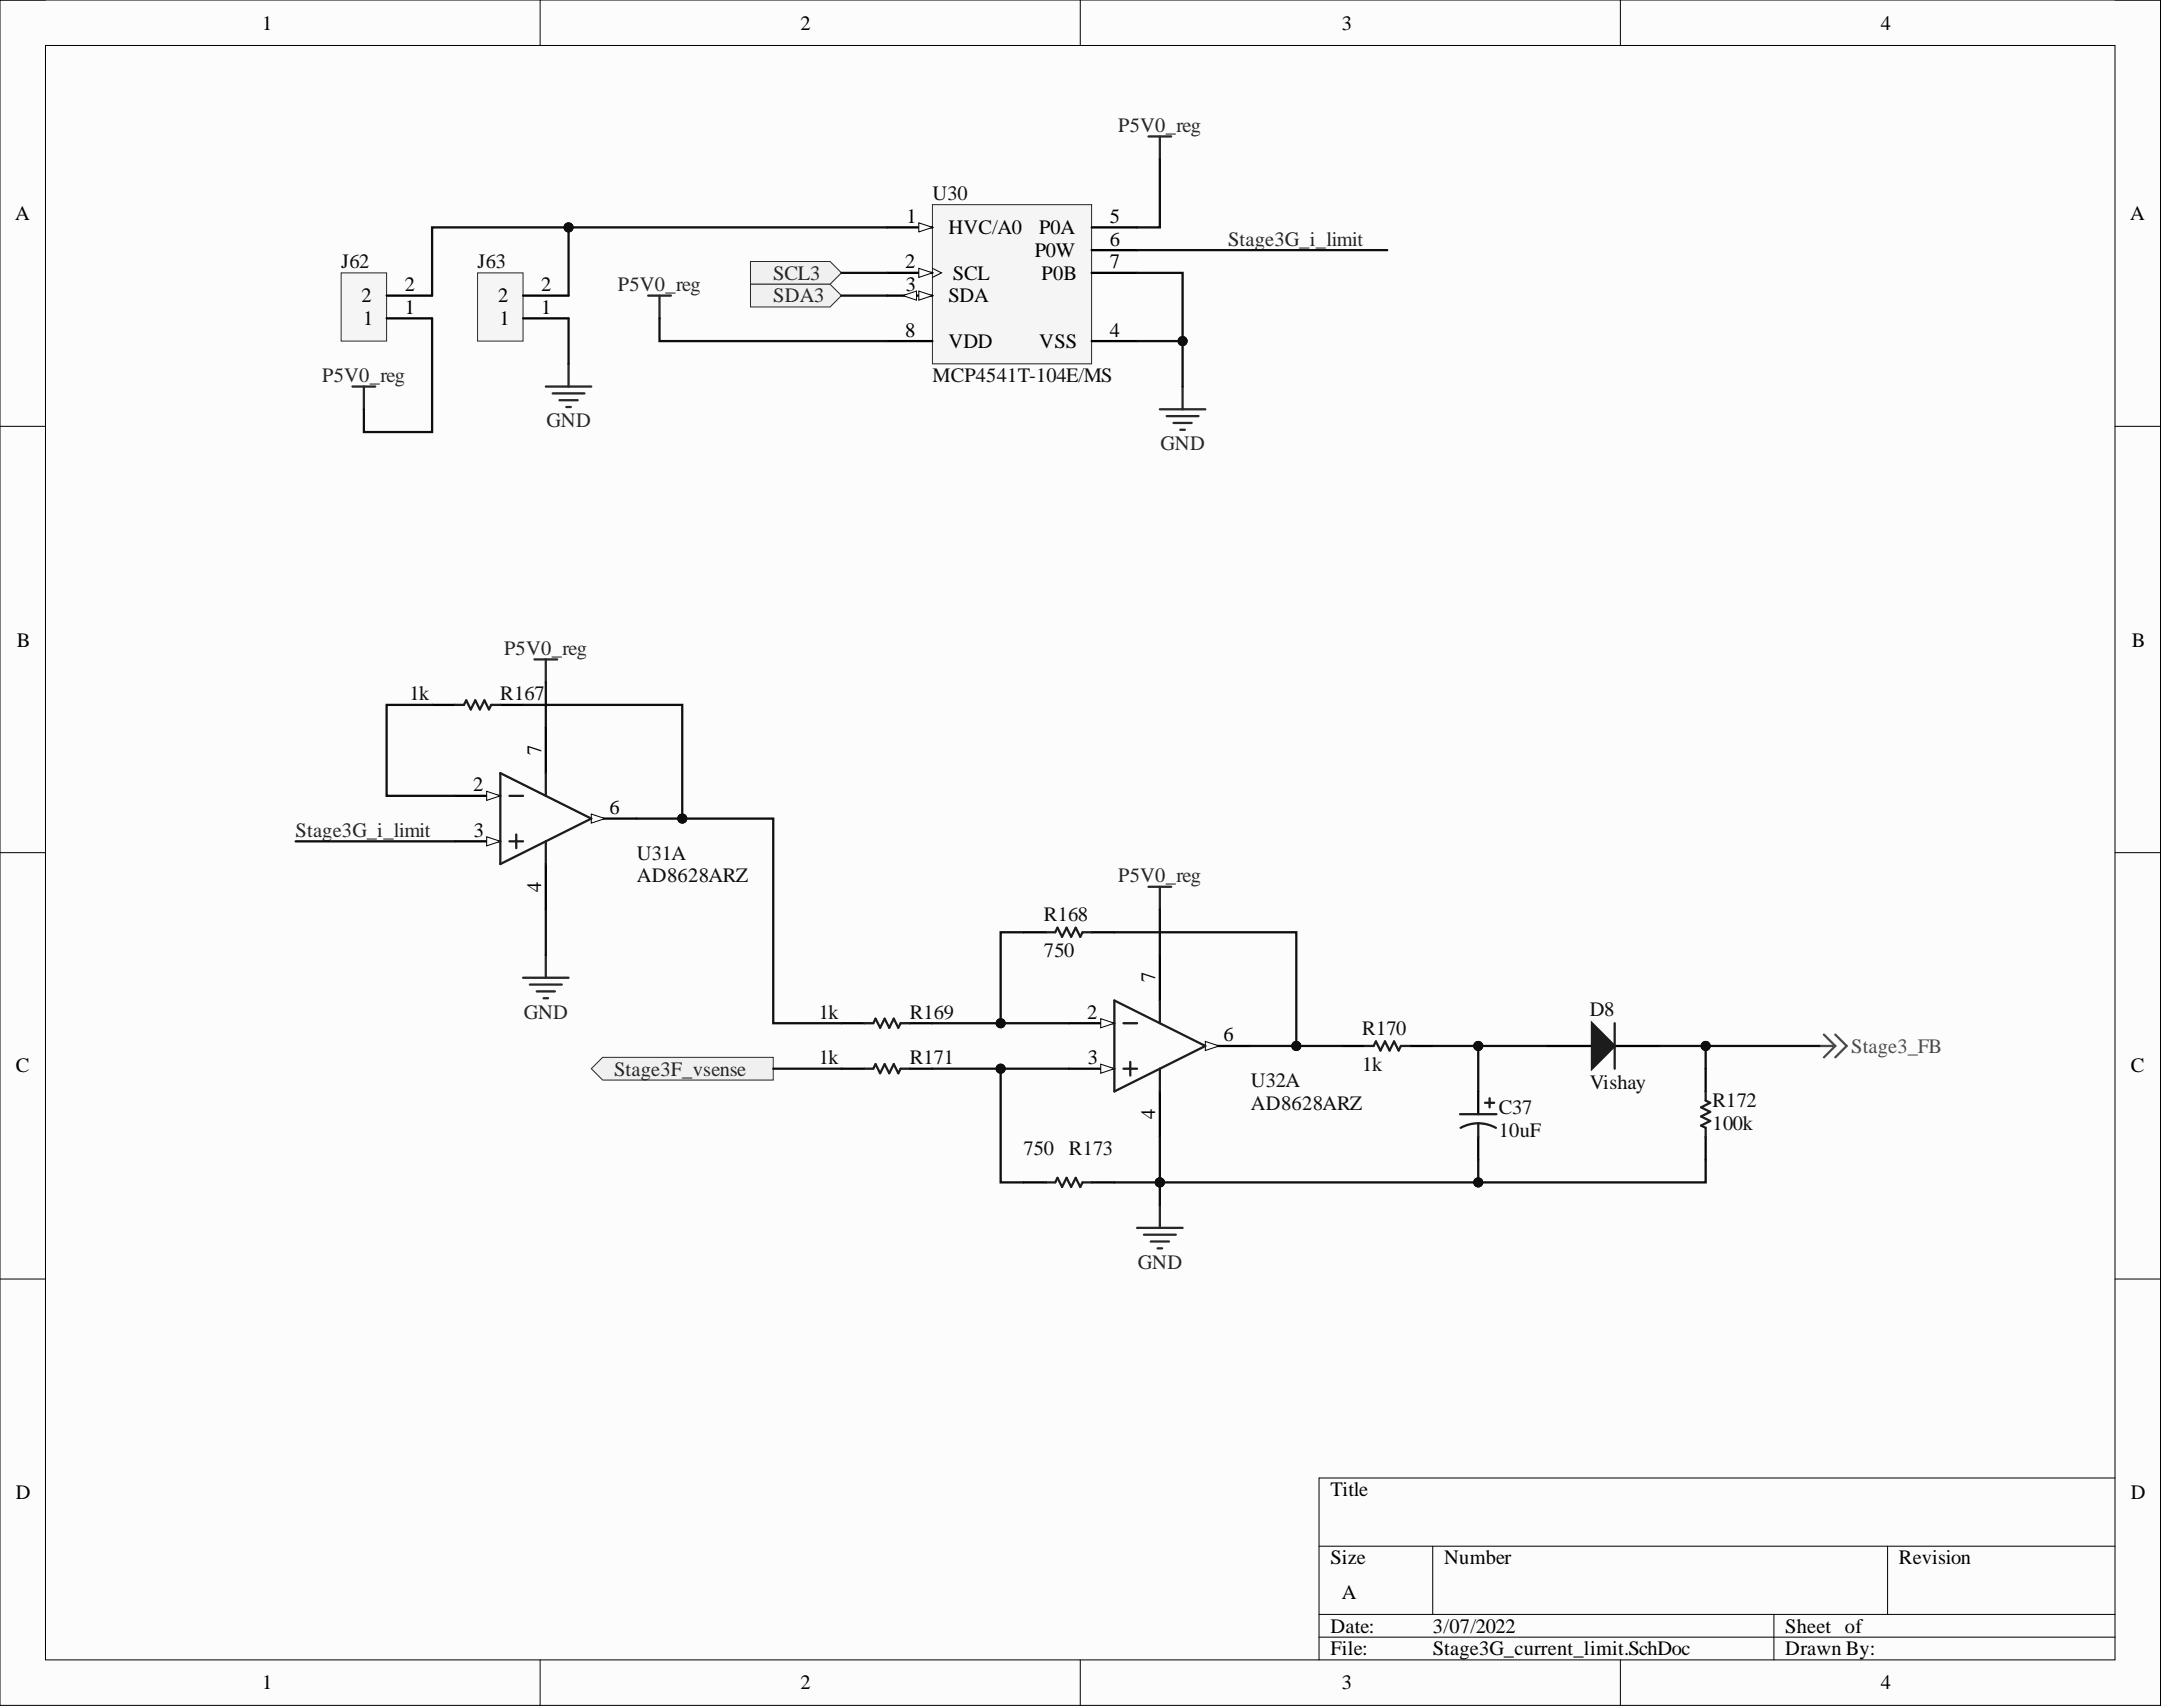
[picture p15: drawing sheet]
<svg xmlns="http://www.w3.org/2000/svg" width="241mm" height="190mm" viewBox="0 0 241 190" stroke-linecap="round" stroke-linejoin="round" font-family="sans-serif">
<defs><g id="words">
<g font-size="2.3">
<text x="29.3" y="3.3">1</text>
<text x="89.3" y="3.3">2</text>
<text x="149.8" y="3.3">3</text>
<text x="209.9" y="3.3">4</text>
<text x="1.7" y="24.5">A</text>
<text x="101" y="29.9">2</text>
<text x="101.2" y="24.9">1</text>
<text x="105.8" y="26.1">HVC/A0</text>
<text x="115.5" y="28.7">P0W</text>
<text x="116" y="26.1">P0A</text>
<text x="123.9" y="27.4">6</text>
<text x="123.9" y="24.9">5</text>
<text x="123.9" y="29.9">7</text>
<text x="237.7" y="24.5">A</text>
<text x="40.4" y="33.8">2</text>
<text x="45.2" y="35">1</text>
<text x="45.2" y="32.5">2</text>
<text x="55.6" y="33.8">2</text>
<text x="60.4" y="35">1</text>
<text x="60.4" y="32.5">2</text>
<text x="101.1" y="32.5">3</text>
<text x="105.8" y="33.8">SDA</text>
<text x="106.4" y="31.2">SCL</text>
<text x="116.3" y="31.2">P0B</text>
<text x="40.5" y="36.3">1</text>
<text x="55.8" y="36.3">1</text>
<text x="101" y="37.6">8</text>
<text x="105.8" y="38.8">VDD</text>
<text x="116" y="38.8">VSS</text>
<text x="123.9" y="37.6">4</text>
<text x="1.9" y="72.2">B</text>
<text x="237.9" y="72.2">B</text>
<text x="52.8" y="88.3">2</text>
<text x="60.4" y="84.2" transform="rotate(-90 60.4 84.2)">7</text>
<text x="52.9" y="93.4">3</text>
<text x="68" y="90.8">6</text>
<text x="60.4" y="99.6" transform="rotate(-90 60.4 99.6)">4</text>
<text x="121.3" y="113.7">2</text>
<text x="128.9" y="109.6" transform="rotate(-90 128.9 109.6)">7</text>
<text x="1.8" y="119.7">C</text>
<text x="121.4" y="118.8">3</text>
<text x="136.6" y="116.2">6</text>
<text x="237.8" y="119.7">C</text>
<text x="128.9" y="124.9" transform="rotate(-90 128.9 124.9)">4</text>
<text x="1.8" y="167.3">D</text>
<text x="148.5" y="167">Title</text>
<text x="237.8" y="167.3">D</text>
<text x="148.5" y="174.6">Size</text>
<text x="149.8" y="178.4">A</text>
<text x="161.2" y="174.6">Number</text>
<text x="211.9" y="174.6">Revision</text>
<text x="148.5" y="182.2">Date:</text>
<text x="148.5" y="184.7">File:</text>
<text x="159.9" y="182.2">3/07/2022</text>
<text x="159.9" y="184.7">Stage3G_current_limit.SchDoc</text>
<text x="199.3" y="182.2">Sheet of</text>
<text x="199.3" y="184.7">Drawn By:</text>
<text x="29.3" y="188.5">1</text>
<text x="89.3" y="188.5">2</text>
<text x="149.8" y="188.5">3</text>
<text x="209.9" y="188.5">4</text>
</g>
<g font-size="2.3" fill="#262626">
<text x="124.8" y="14.7">P5V0_reg</text>
<text x="137.1" y="27.4">Stage3G_i_limit</text>
<text x="69" y="32.5">P5V0_reg</text>
<text x="86.3" y="31.2">SCL3</text>
<text x="86.3" y="33.8">SDA3</text>
<text x="36" y="42.6">P5V0_reg</text>
<text x="61" y="47.7">GND</text>
<text x="129.5" y="50.2">GND</text>
<text x="56.3" y="73.1">P5V0_reg</text>
<text x="33" y="93.4">Stage3G_i_limit</text>
<text x="124.8" y="98.5">P5V0_reg</text>
<text x="58.5" y="113.7">GND</text>
<text x="68.5" y="120">Stage3F_vsense</text>
<text x="127" y="141.6">GND</text>
</g>
<g font-size="2.3" fill="#0e0e0e">
<text x="104.1" y="22.3">U30</text>
<text x="38.1" y="29.9">J62</text>
<text x="53.3" y="29.9">J63</text>
<text x="104.1" y="42.6">MCP4541T-104E/MS</text>
<text x="45.7" y="78.2">1k</text>
<text x="55.8" y="78.2">R167</text>
<text x="71.1" y="95.9">U31A</text>
<text x="71.1" y="98.5">AD8628ARZ</text>
<text x="116.5" y="102.8">R168</text>
<text x="116.5" y="106.8">750</text>
<text x="91.4" y="113.7">1k</text>
<text x="101.5" y="113.7">R169</text>
<text x="177.4" y="113.4">D8</text>
<text x="91.4" y="118.8">1k</text>
<text x="101.5" y="118.8">R171</text>
<text x="152" y="115.5">R170</text>
<text x="152" y="119.5">1k</text>
<text x="139.6" y="121.3">U32A</text>
<text x="139.6" y="123.8">AD8628ARZ</text>
<text x="167.3" y="124.3">C37</text>
<text x="177.4" y="121.6">Vishay</text>
<text x="191.1" y="123.6">R172</text>
<text x="114.2" y="128.9">750</text>
<text x="119.3" y="128.9">R173</text>
<text x="167.3" y="126.9">10uF</text>
<text x="191.1" y="126.1">100k</text>
</g>
<text font-size="2.3" fill="#4c4c4c" x="206.6" y="117.5">Stage3_FB</text>
</g></defs>
<path d="M0 0h241.1v190.3h-241.1z" fill-rule="evenodd" fill="#fcfcfc"/>
<path d="M0 0h241.1v190.3h-241.1z" fill="none" stroke="#000" stroke-width=".11"/>
<path d="M5.1 5.1h231v180.1h-231z" fill-rule="evenodd" fill="#fcfcfc"/>
<g fill="none" stroke="#000" stroke-width=".11">
<path d="M0 0h5.1M5.1 5.1h231v180.1h-231zM60.3 0v5.1M120.6 0v5.1M180.8 0v5.1M236.1 0h5v5.1M0 47.6h5.1M236.1 47.6h5M0 95.2h5.1M236.1 95.2h5M0 142.7h5.1M236.1 142.7h5"/>
<path d="M147.2 172.6h88.9M159.9 172.6v7.6M210.7 172.6v7.6M236.1 164.9h-88.9v20.3M60.3 185.2v5.1M120.6 185.2v5.1M147.2 180.2h88.9M147.2 182.7h88.9M180.8 185.2v5.1M198 180.2v5M241.1 185.2v5.1"/>
</g>
<path d="M126.9 137h5.1M127.7 137.8h3.5M128.4 138.6h2.1M129.2 139.3h.5M129.5 134.5v2.5" fill="none" stroke="#262626" stroke-width=".25"/>
<path d="M119.3 114.2h5.1" fill="none" stroke="#000" stroke-width=".25"/>
<path d="M122.9 113.7l1.5 .5-1.5 .5z" fill="#fbfbfb"/>
<path d="M122.9 113.7l1.5 .5-1.5 .5z" fill="none" stroke="#000" stroke-width=".11"/>
<path d="M119.3 119.3h5.1" fill="none" stroke="#000" stroke-width=".25"/>
<path d="M122.9 118.8l1.5 .5-1.5 .5z" fill="#fbfbfb"/>
<path d="M122.9 118.8l1.5 .5-1.5 .5z" fill="none" stroke="#000" stroke-width=".11"/>
<path d="M134.5 116.7h5.1M129.5 121.8v5.1" fill="none" stroke="#000" stroke-width=".25"/>
<path d="M134.5 116.2l1.5 .5-1.5 .5z" fill="#fbfbfb"/>
<path d="M134.5 116.2l1.5 .5-1.5 .5z" fill="none" stroke="#000" stroke-width=".11"/>
<g fill="none" stroke="#000" stroke-width=".25">
<path d="M93.9 114.2h2.6M93.9 119.3h2.6M101.5 114.2h2.6M101.5 119.3h2.6M114.2 104h2.6M121.8 104h2.6M129.5 106.6v5.1M149.8 116.7h2.5M157.4 116.7h2.5M190.4 119.3v2.5M114.2 132h2.6M121.8 132h2.6"/>
<path d="M165 121.8v2.5M165 126.9v2.5M190.4 126.9v2.5"/>
</g>
<g fill="none" stroke="#1c1c1c" stroke-width=".25">
<path d="M96.5 114.2h1l.2-.5 .5 1 .5-1 .5 1 .6-1 .5 1 .2-.5h1M96.5 119.3h1l.2-.5 .5 1 .5-1 .5 1 .6-1 .5 1 .2-.5h1M116.8 104h1l.2-.5 .5 1 .5-1 .6 1 .5-1 .5 1 .2-.5h1M124.4 111.7l10.1 5-10.1 5.1zM125.4 114.2h1.5M125.4 119.3h1.5M126.2 118.5v1.5M129.5 111.7v2.5M129.5 119.3v2.5M152.3 116.7h1l.3-.5 .5 1 .5-1 .5 1 .5-1 .5 1 .3-.5h1M116.8 132h1l.2-.6 .5 1.1 .5-1.1 .6 1.1 .5-1.1 .5 1.1 .2-.5h1M163 124.3h4"/>
<path d="M165 125.4h.8l1.2 .5M165 125.4h-.8l-1.2 .5M165 125.4v1.5M165.7 123.1h1.1M166.3 122.6v1M190.4 121.8v1l.5 .3-1 .5 1 .5-1 .5 1 .5-1 .5 .5 .3v1"/>
</g>
<path d="M128.2 99h2.5M129.5 99v2.5" fill="none" stroke="#262626" stroke-width=".25"/>
<path d="M66 119.3l1.3-1.3h19v2.5h-19z" fill-rule="evenodd" fill="#f0f0f0"/>
<path d="M66 119.3l1.3-1.3h19v2.5h-19z" fill="none" stroke="#262626" stroke-width=".11"/>
<path d="M172.6 116.7h5.1M180.2 116.7h5.1" fill="none" stroke="#000" stroke-width=".25"/>
<path d="M177.7 114.2l2.5 2.5-2.5 2.6z" fill="#1c1c1c"/>
<path d="M177.7 114.2l2.5 2.5-2.5 2.6zM180.2 114.2v5.1" fill="none" stroke="#1c1c1c" stroke-width=".25"/>
<path d="M50.8 88.8h5" fill="none" stroke="#000" stroke-width=".25"/>
<path d="M54.3 88.3l1.5 .5-1.5 .5z" fill="#fbfbfb"/>
<path d="M54.3 88.3l1.5 .5-1.5 .5z" fill="none" stroke="#000" stroke-width=".11"/>
<path d="M50.8 93.9h5" fill="none" stroke="#000" stroke-width=".25"/>
<path d="M54.3 93.4l1.5 .5-1.5 .5z" fill="#fbfbfb"/>
<path d="M54.3 93.4l1.5 .5-1.5 .5z" fill="none" stroke="#000" stroke-width=".11"/>
<path d="M60.9 96.4v5.1M66 91.4h5.1" fill="none" stroke="#000" stroke-width=".25"/>
<path d="M66 90.8l1.5 .6-1.5 .5z" fill="#fbfbfb"/>
<path d="M66 90.8l1.5 .6-1.5 .5z" fill="none" stroke="#000" stroke-width=".11"/>
<path d="M48.2 78.7h2.6M55.8 78.7h2.6M60.9 81.2v5.1" fill="none" stroke="#000" stroke-width=".25"/>
<path d="M50.8 78.7h1l.2-.5 .5 1 .5-1 .6 1 .5-1 .5 1 .2-.5h1M55.8 86.3l10.2 5.1-10.2 5zM56.9 88.8h1.5M56.9 93.9h1.5M57.6 93.1v1.6M60.9 86.3v2.5M60.9 93.9v2.5" fill="none" stroke="#1c1c1c" stroke-width=".25"/>
<path d="M59.6 73.6h2.6M60.9 73.6v2.5M58.4 109.1h5.1M59.1 109.9h3.6M59.9 110.6h2M60.7 111.4h.5M60.9 106.6v2.5" fill="none" stroke="#262626" stroke-width=".25"/>
<path d="M203.1 116.7h1.7M203.6 115.5l1.2 1.2M204.8 116.7l-1.2 1.3M204.8 115.5l1.3 1.2-1.3 1.3" fill="none" stroke="#4c4c4c" stroke-width=".25"/>
<path d="M104.1 22.8h17.7v17.8h-17.7z" fill-rule="evenodd" fill="#f5f5f5"/>
<path d="M104.1 22.8h17.7v17.8h-17.7z" fill="none" stroke="#262626" stroke-width=".11"/>
<path d="M99 33h5.1" fill="none" stroke="#000" stroke-width=".25"/>
<path d="M102.5 32.5l1.6 .5-1.6 .5z" fill="#fbfbfb"/>
<path d="M102.5 32.5l1.6 .5-1.6 .5z" fill="none" stroke="#000" stroke-width=".11"/>
<path d="M100.8 33l1.5-.5v1z" fill="#fbfbfb"/>
<path d="M100.8 33l1.5-.5v1z" fill="none" stroke="#000" stroke-width=".11"/>
<path d="M99 25.4h5.1M121.8 38.1h5.1" fill="none" stroke="#000" stroke-width=".25"/>
<path d="M102.5 24.9l1.6 .5-1.6 .5z" fill="#fbfbfb"/>
<path d="M102.5 24.9l1.6 .5-1.6 .5z" fill="none" stroke="#000" stroke-width=".11"/>
<path d="M99 30.5h5.1" fill="none" stroke="#000" stroke-width=".25"/>
<path d="M102.5 29.9l1.6 .6-1.6 .5z" fill="#fbfbfb"/>
<path d="M102.5 29.9l1.6 .6-1.6 .5zM104.1 29.9l1 .6-1 .5" fill="none" stroke="#000" stroke-width=".11"/>
<path d="M99 38.1h5.1M121.8 27.9h5.1M121.8 25.4h5.1M121.8 30.5h5.1" fill="none" stroke="#000" stroke-width=".25"/>
<path d="M83.8 29.2h8.8l1.3 1.3-1.3 1.2h-8.8z" fill-rule="evenodd" fill="#f0f0f0"/>
<path d="M83.8 29.2h8.8l1.3 1.3-1.3 1.2h-8.8z" fill="none" stroke="#262626" stroke-width=".11"/>
<path d="M83.8 31.7h8.8l1.3 1.3-1.3 1.3h-8.8z" fill-rule="evenodd" fill="#f0f0f0"/>
<path d="M83.8 31.7h8.8l1.3 1.3-1.3 1.3h-8.8z" fill="none" stroke="#262626" stroke-width=".11"/>
<path d="M129.5 45.7h5M130.2 46.4h3.6M131 47.2h2M131.7 48h.5M132 43.1v2.6" fill="none" stroke="#262626" stroke-width=".25"/>
<path d="M53.3 30.5h5.1v7.6h-5.1z" fill-rule="evenodd" fill="#f5f5f5"/>
<path d="M53.3 30.5h5.1v7.6h-5.1z" fill="none" stroke="#262626" stroke-width=".11"/>
<path d="M58.4 35.5h5.1M58.4 33h5.1" fill="none" stroke="#000" stroke-width=".25"/>
<path d="M38.1 30.5h5.1v7.6h-5.1z" fill-rule="evenodd" fill="#f5f5f5"/>
<path d="M38.1 30.5h5.1v7.6h-5.1z" fill="none" stroke="#262626" stroke-width=".11"/>
<path d="M43.2 35.5h5M43.2 33h5" fill="none" stroke="#000" stroke-width=".25"/>
<path d="M72.3 33h2.6M73.6 33v2.5M39.3 43.1h2.6M40.6 43.1v2.6M60.9 43.1h5.1M61.7 43.9h3.5M62.4 44.7h2.1M63.2 45.4h.5M63.5 40.6v2.5" fill="none" stroke="#262626" stroke-width=".25"/>
<path d="M114.2 104h-2.5v10.2M129.5 101.5v5.1" fill="none" stroke="#0e0e0e" stroke-width=".25"/>
<circle cx="111.7" cy="114.2" r=".51" fill="#0e0e0e"/>
<circle cx="111.7" cy="114.2" r=".51" fill="none" stroke="#0e0e0e" stroke-width=".11"/>
<path d="M111.7 119.3v12.7h2.5" fill="none" stroke="#0e0e0e" stroke-width=".25"/>
<circle cx="111.7" cy="119.3" r=".51" fill="#0e0e0e"/>
<circle cx="111.7" cy="119.3" r=".51" fill="none" stroke="#0e0e0e" stroke-width=".11"/>
<path d="M124.4 132h5.1" fill="none" stroke="#0e0e0e" stroke-width=".25"/>
<circle cx="129.5" cy="132" r=".51" fill="#0e0e0e"/>
<circle cx="129.5" cy="132" r=".51" fill="none" stroke="#0e0e0e" stroke-width=".11"/>
<path d="M165 129.4v2.6h-35.5" fill="none" stroke="#0e0e0e" stroke-width=".25"/>
<circle cx="129.5" cy="132" r=".51" fill="#0e0e0e"/>
<circle cx="129.5" cy="132" r=".51" fill="none" stroke="#0e0e0e" stroke-width=".11"/>
<circle cx="165" cy="132" r=".51" fill="#0e0e0e"/>
<circle cx="165" cy="132" r=".51" fill="none" stroke="#0e0e0e" stroke-width=".11"/>
<path d="M124.4 104h20.3v12.7h-5.1" fill="none" stroke="#0e0e0e" stroke-width=".25"/>
<circle cx="144.7" cy="116.7" r=".51" fill="#0e0e0e"/>
<circle cx="144.7" cy="116.7" r=".51" fill="none" stroke="#0e0e0e" stroke-width=".11"/>
<path d="M144.7 116.7h5.1" fill="none" stroke="#0e0e0e" stroke-width=".25"/>
<circle cx="144.7" cy="116.7" r=".51" fill="#0e0e0e"/>
<circle cx="144.7" cy="116.7" r=".51" fill="none" stroke="#0e0e0e" stroke-width=".11"/>
<path d="M159.9 116.7h5.1v5.1" fill="none" stroke="#0e0e0e" stroke-width=".25"/>
<circle cx="165" cy="116.7" r=".51" fill="#0e0e0e"/>
<circle cx="165" cy="116.7" r=".51" fill="none" stroke="#0e0e0e" stroke-width=".11"/>
<path d="M165 116.7h7.6" fill="none" stroke="#0e0e0e" stroke-width=".25"/>
<circle cx="165" cy="116.7" r=".51" fill="#0e0e0e"/>
<circle cx="165" cy="116.7" r=".51" fill="none" stroke="#0e0e0e" stroke-width=".11"/>
<path d="M190.4 129.4v2.6h-25.4" fill="none" stroke="#0e0e0e" stroke-width=".25"/>
<circle cx="165" cy="132" r=".51" fill="#0e0e0e"/>
<circle cx="165" cy="132" r=".51" fill="none" stroke="#0e0e0e" stroke-width=".11"/>
<path d="M185.3 116.7h5.1v2.6" fill="none" stroke="#0e0e0e" stroke-width=".25"/>
<circle cx="190.4" cy="116.7" r=".51" fill="#0e0e0e"/>
<circle cx="190.4" cy="116.7" r=".51" fill="none" stroke="#0e0e0e" stroke-width=".11"/>
<path d="M58.4 78.7h17.7v12.7h-5M60.9 76.1v5.1M60.9 101.5v5.1M86.3 119.3h7.6" fill="none" stroke="#0e0e0e" stroke-width=".25"/>
<circle cx="76.1" cy="91.4" r=".51" fill="#0e0e0e"/>
<circle cx="76.1" cy="91.4" r=".51" fill="none" stroke="#0e0e0e" stroke-width=".11"/>
<path d="M48.2 78.7h-5v10.1h7.6M76.1 91.4h10.2v22.8h7.6" fill="none" stroke="#0e0e0e" stroke-width=".25"/>
<circle cx="76.1" cy="91.4" r=".51" fill="#0e0e0e"/>
<circle cx="76.1" cy="91.4" r=".51" fill="none" stroke="#0e0e0e" stroke-width=".11"/>
<path d="M190.4 116.7h12.7" fill="none" stroke="#0e0e0e" stroke-width=".25"/>
<circle cx="190.4" cy="116.7" r=".51" fill="#0e0e0e"/>
<circle cx="190.4" cy="116.7" r=".51" fill="none" stroke="#0e0e0e" stroke-width=".11"/>
<path d="M104.1 119.3h15.2" fill="none" stroke="#0e0e0e" stroke-width=".25"/>
<circle cx="111.7" cy="119.3" r=".51" fill="#0e0e0e"/>
<circle cx="111.7" cy="119.3" r=".51" fill="none" stroke="#0e0e0e" stroke-width=".11"/>
<path d="M104.1 114.2h15.2" fill="none" stroke="#0e0e0e" stroke-width=".25"/>
<circle cx="111.7" cy="114.2" r=".51" fill="#0e0e0e"/>
<circle cx="111.7" cy="114.2" r=".51" fill="none" stroke="#0e0e0e" stroke-width=".11"/>
<path d="M129.5 126.9v7.6" fill="none" stroke="#0e0e0e" stroke-width=".25"/>
<circle cx="129.5" cy="132" r=".51" fill="#0e0e0e"/>
<circle cx="129.5" cy="132" r=".51" fill="none" stroke="#0e0e0e" stroke-width=".11"/>
<path d="M93.9 30.5h5.1M93.9 33h5.1M126.9 38.1h5.1v5" fill="none" stroke="#0e0e0e" stroke-width=".25"/>
<circle cx="132" cy="38.1" r=".51" fill="#0e0e0e"/>
<circle cx="132" cy="38.1" r=".51" fill="none" stroke="#0e0e0e" stroke-width=".11"/>
<path d="M126.9 30.5h5.1v7.6" fill="none" stroke="#0e0e0e" stroke-width=".25"/>
<circle cx="132" cy="38.1" r=".51" fill="#0e0e0e"/>
<circle cx="132" cy="38.1" r=".51" fill="none" stroke="#0e0e0e" stroke-width=".11"/>
<path d="M63.5 35.5v5.1M73.6 35.5v2.6h25.4M99 25.4h-35.5v7.6" fill="none" stroke="#0e0e0e" stroke-width=".25"/>
<circle cx="63.5" cy="25.4" r=".51" fill="#0e0e0e"/>
<circle cx="63.5" cy="25.4" r=".51" fill="none" stroke="#0e0e0e" stroke-width=".11"/>
<path d="M63.5 25.4h-15.3v7.6" fill="none" stroke="#0e0e0e" stroke-width=".25"/>
<circle cx="63.5" cy="25.4" r=".51" fill="#0e0e0e"/>
<circle cx="63.5" cy="25.4" r=".51" fill="none" stroke="#0e0e0e" stroke-width=".11"/>
<path d="M129.5 17.8v7.6h-2.6M48.2 35.5v12.7h-7.6v-2.5M126.9 27.9h27.9M33 93.9h17.8" fill="none" stroke="#0e0e0e" stroke-width=".25"/>
<path d="M128.2 15.2h2.5M129.5 15.2v2.6" fill="none" stroke="#262626" stroke-width=".25"/>
<use href="#words"/>
</svg>
